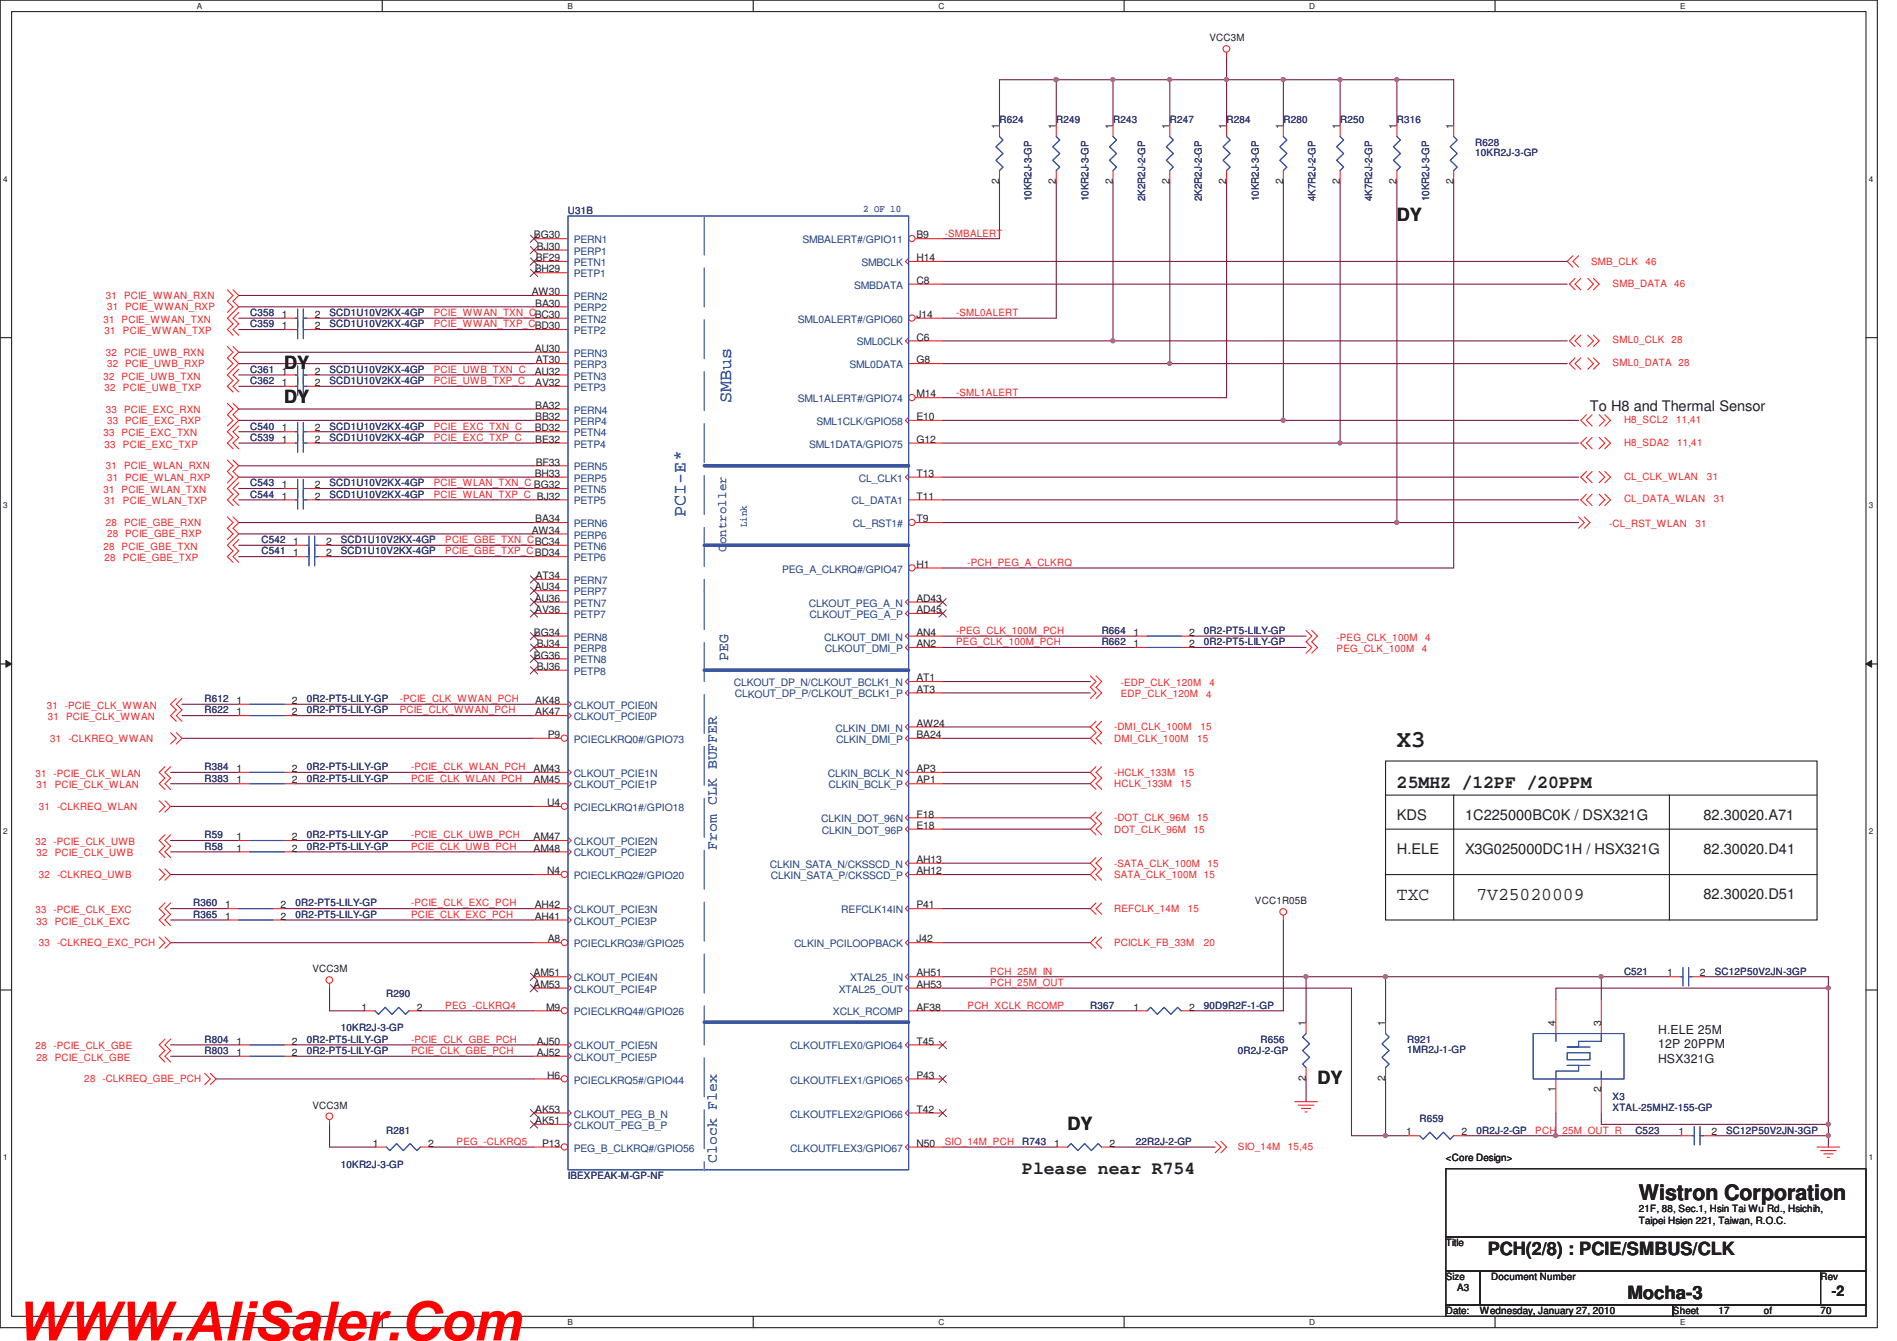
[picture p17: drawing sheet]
<svg xmlns="http://www.w3.org/2000/svg" width="297mm" height="210mm" viewBox="0 0 297 210" stroke-linecap="round" stroke-linejoin="round" font-family="sans-serif">
<defs><g id="words">
<text font-size="8.5" fill="#f00" x="2.5" y="209.9">WWW.AliSaler.Com</text>
<text font-size="3.7" fill="#231f20" x="218.7" y="117">X3</text>
<text font-size="3.3" fill="#231f20" x="256.6" y="187.9">Wistron Corporation</text>
<g font-size="2.8" fill="#231f20">
<text x="218.7" y="34.7">DY</text>
<text x="44.5" y="57.8">DY</text>
<text x="44.5" y="63.1">DY</text>
<text x="218.7" y="123.3">25MHZ /12PF /20PPM</text>
<text x="218.7" y="141">TXC</text>
<text x="231.2" y="141">7V25020009</text>
<text x="206.3" y="169.8">DY</text>
<text x="167.2" y="176.9">DY</text>
<text x="160.1" y="183.8">Please near R754</text>
<text x="233" y="196.5">PCH(2/8) : PCIE/SMBUS/CLK</text>
<text x="254.8" y="203.4">Mocha-3</text>
</g>
<g font-size="2.8" fill="#3a53a4">
<text x="114.5" y="63.2" transform="rotate(-90 114.5 63.2)">SMBus</text>
<text x="107.4" y="80.9" transform="rotate(-90 107.4 80.9)">PCI-E*</text>
</g>
<g font-size="2.3" fill="#231f20">
<text x="249" y="64.3">To H8 and Thermal Sensor</text>
<text x="218.7" y="128.4">KDS</text>
<text x="229.4" y="128.4">1C225000BC0K / DSX321G</text>
<text x="266.7" y="128.4">82.30020.A71</text>
<text x="218.7" y="133.7">H.ELE</text>
<text x="229.4" y="133.7">X3G025000DC1H / HSX321G</text>
<text x="266.7" y="133.7">82.30020.D41</text>
<text x="266.7" y="140.8">82.30020.D51</text>
<text x="286.8" y="202.9">-2</text>
</g>
<g font-size="2.3" fill="#3a53a4">
<text x="114" y="103.5" transform="rotate(-90 114 103.5)">PEG</text>
<text x="112.2" y="133.1" transform="rotate(-90 112.2 133.1)">From CLK BUFFER</text>
<text x="112.2" y="182.1" transform="rotate(-90 112.2 182.1)">Clock Flex</text>
</g>
<text font-size="1.9" fill="#3a53a4" x="113.7" y="86.4" transform="rotate(-90 113.7 86.4)">Controller</text>
<g font-size="1.9" fill="#231f20">
<text x="259.6" y="161.8">H.ELE 25M</text>
<text x="259.6" y="164.1">12P 20PPM</text>
<text x="259.6" y="166.4">HSX321G</text>
</g>
<g font-size="1.6" fill="#231f20">
<text x="189.4" y="6.5">VCC3M</text>
<text x="156.5" y="20.1" transform="rotate(-90 156.5 20.1)">1</text>
<text x="165.4" y="20.1" transform="rotate(-90 165.4 20.1)">1</text>
<text x="174.2" y="20.1" transform="rotate(-90 174.2 20.1)">1</text>
<text x="183.1" y="20.1" transform="rotate(-90 183.1 20.1)">1</text>
<text x="192" y="20.1" transform="rotate(-90 192 20.1)">1</text>
<text x="200.9" y="20.1" transform="rotate(-90 200.9 20.1)">1</text>
<text x="209.8" y="20.1" transform="rotate(-90 209.8 20.1)">1</text>
<text x="218.7" y="20.1" transform="rotate(-90 218.7 20.1)">1</text>
<text x="227.6" y="20.1" transform="rotate(-90 227.6 20.1)">1</text>
<text x="156.5" y="28.8" transform="rotate(-90 156.5 28.8)">2</text>
<text x="165.4" y="28.8" transform="rotate(-90 165.4 28.8)">2</text>
<text x="174.2" y="28.8" transform="rotate(-90 174.2 28.8)">2</text>
<text x="183.1" y="28.8" transform="rotate(-90 183.1 28.8)">2</text>
<text x="192" y="28.8" transform="rotate(-90 192 28.8)">2</text>
<text x="200.9" y="28.8" transform="rotate(-90 200.9 28.8)">2</text>
<text x="209.8" y="28.8" transform="rotate(-90 209.8 28.8)">2</text>
<text x="218.7" y="28.8" transform="rotate(-90 218.7 28.8)">2</text>
<text x="227.6" y="28.8" transform="rotate(-90 227.6 28.8)">2</text>
<text x="83.6" y="37.3">BG30</text>
<text x="83.9" y="40.9">BF29</text>
<text x="84.1" y="39.1">BJ30</text>
<text x="143.5" y="40.9">H14</text>
<text x="143.5" y="37.3">B9</text>
<text x="83.3" y="46.2">AW30</text>
<text x="83.7" y="42.7">BH29</text>
<text x="143.5" y="44.4">C8</text>
<text x="44.2" y="49.8">1</text>
<text x="44.2" y="51.6">1</text>
<text x="49.3" y="49.8">2</text>
<text x="49.3" y="51.6">2</text>
<text x="83.8" y="48">BA30</text>
<text x="143.5" y="53.3">C6</text>
<text x="143.5" y="49.8">J14</text>
<text x="44.2" y="58.7">1</text>
<text x="49.3" y="58.7">2</text>
<text x="83.7" y="55.1">AU30</text>
<text x="83.7" y="58.7">AU32</text>
<text x="83.9" y="56.9">AT30</text>
<text x="143.5" y="56.9">G8</text>
<text x="44.2" y="60.4">1</text>
<text x="49.3" y="60.4">2</text>
<text x="83.8" y="64">BA32</text>
<text x="83.8" y="65.8">BB32</text>
<text x="83.8" y="60.4">AV32</text>
<text x="143.5" y="65.8">E10</text>
<text x="143.5" y="62.2">M14</text>
<text x="44.2" y="67.6">1</text>
<text x="44.2" y="69.3">1</text>
<text x="49.3" y="67.6">2</text>
<text x="49.3" y="69.3">2</text>
<text x="83.7" y="67.6">BD32</text>
<text x="83.8" y="69.3">BE32</text>
<text x="143.5" y="69.3">G12</text>
<text x="44.2" y="76.5">1</text>
<text x="49.3" y="76.5">2</text>
<text x="83.7" y="74.7">BH33</text>
<text x="83.9" y="72.9">BF33</text>
<text x="143.5" y="74.7">T13</text>
<text x="44.2" y="78.2">1</text>
<text x="49.3" y="78.2">2</text>
<text x="83.3" y="83.6">AW34</text>
<text x="83.8" y="81.8">BA34</text>
<text x="143.5" y="78.2">T11</text>
<text x="143.5" y="81.8">T9</text>
<text x="45.9" y="87.1">1</text>
<text x="45.9" y="85.3">1</text>
<text x="51.1" y="87.1">2</text>
<text x="51.1" y="85.3">2</text>
<text x="143.5" y="88.9">H1</text>
<text x="83.7" y="92.5">AU34</text>
<text x="83.7" y="94.2">AU36</text>
<text x="83.9" y="90.7">AT34</text>
<text x="143.5" y="94.2">AD43</text>
<text x="83.6" y="99.6">BG34</text>
<text x="83.8" y="96">AV36</text>
<text x="84.1" y="101.3">BJ34</text>
<text x="143.5" y="99.6">AN4</text>
<text x="143.5" y="101.3">AN2</text>
<text x="143.5" y="96">AD45</text>
<text x="177.5" y="101.3">1</text>
<text x="177.5" y="99.6">1</text>
<text x="186.2" y="101.3">2</text>
<text x="186.2" y="99.6">2</text>
<text x="83.6" y="103.1">BG36</text>
<text x="84.1" y="104.9">BJ36</text>
<text x="143.5" y="106.7">AT1</text>
<text x="37" y="110.2">1</text>
<text x="37" y="112">1</text>
<text x="45.7" y="110.2">2</text>
<text x="45.7" y="112">2</text>
<text x="83.8" y="110.2">AK48</text>
<text x="83.8" y="112">AK47</text>
<text x="143.5" y="113.8">AW24</text>
<text x="143.5" y="108.5">AT3</text>
<text x="85.8" y="115.6">P9</text>
<text x="143.5" y="115.6">BA24</text>
<text x="37" y="122.7">1</text>
<text x="37" y="120.9">1</text>
<text x="45.7" y="122.7">2</text>
<text x="45.7" y="120.9">2</text>
<text x="83.6" y="120.9">AM43</text>
<text x="83.6" y="122.7">AM45</text>
<text x="143.5" y="120.9">AP3</text>
<text x="143.5" y="122.7">AP1</text>
<text x="37" y="131.6">1</text>
<text x="45.7" y="131.6">2</text>
<text x="83.6" y="131.6">AM47</text>
<text x="85.7" y="126.2">U4</text>
<text x="143.5" y="128">F18</text>
<text x="143.5" y="129.8">E18</text>
<text x="37" y="133.3">1</text>
<text x="45.7" y="133.3">2</text>
<text x="83.6" y="133.3">AM48</text>
<text x="85.7" y="136.9">N4</text>
<text x="143.5" y="135.1">AH13</text>
<text x="143.5" y="136.9">AH12</text>
<text x="35.3" y="142.2">1</text>
<text x="43.9" y="142.2">2</text>
<text x="83.7" y="142.2">AH42</text>
<text x="143.5" y="142.2">P41</text>
<text x="196.5" y="141.6">VCC1R05B</text>
<text x="35.3" y="144">1</text>
<text x="43.9" y="144">2</text>
<text x="83.7" y="144">AH41</text>
<text x="85.8" y="147.6">A8</text>
<text x="143.5" y="147.6">J42</text>
<text x="48.9" y="152.3">VCC3M</text>
<text x="83.6" y="152.9">AM51</text>
<text x="83.6" y="154.7">AM53</text>
<text x="143.5" y="154.7">AH53</text>
<text x="143.5" y="152.9">AH51</text>
<text x="261.1" y="152.9">1</text>
<text x="266.2" y="152.9">2</text>
<text x="56.6" y="158.2">1</text>
<text x="65.3" y="158.2">2</text>
<text x="85.5" y="158.2">M9</text>
<text x="143.5" y="158.2">AF38</text>
<text x="177.5" y="158.2">1</text>
<text x="186.2" y="158.2">2</text>
<text x="204.5" y="160.6" transform="rotate(-90 204.5 160.6)">1</text>
<text x="216.9" y="160.6" transform="rotate(-90 216.9 160.6)">1</text>
<text x="243.6" y="160.6" transform="rotate(-90 243.6 160.6)">4</text>
<text x="250.7" y="160.6" transform="rotate(-90 250.7 160.6)">3</text>
<text x="37" y="165.4">1</text>
<text x="37" y="163.6">1</text>
<text x="45.7" y="165.4">2</text>
<text x="45.7" y="163.6">2</text>
<text x="84.1" y="163.6">AJ50</text>
<text x="84.1" y="165.4">AJ52</text>
<text x="143.5" y="163.6">T45</text>
<text x="48.9" y="173.6">VCC3M</text>
<text x="85.7" y="168.9">H6</text>
<text x="143.5" y="168.9">P43</text>
<text x="204.5" y="169.3" transform="rotate(-90 204.5 169.3)">2</text>
<text x="216.9" y="169.3" transform="rotate(-90 216.9 169.3)">2</text>
<text x="243.6" y="171.1" transform="rotate(-90 243.6 171.1)">1</text>
<text x="250.7" y="171.1" transform="rotate(-90 250.7 171.1)">2</text>
<text x="58.4" y="179.6">1</text>
<text x="67.1" y="179.6">2</text>
<text x="83.8" y="176">AK51</text>
<text x="83.8" y="174.2">AK53</text>
<text x="84.9" y="179.6">P13</text>
<text x="143.5" y="174.2">T42</text>
<text x="143.5" y="179.6">N50</text>
<text x="165.1" y="179.6">1</text>
<text x="173.7" y="179.6">2</text>
<text x="220.2" y="177.8">1</text>
<text x="228.9" y="177.8">2</text>
<text x="262.8" y="177.8">1</text>
<text x="268" y="177.8">2</text>
<text x="226.4" y="181.8">&lt;Core Design&gt;</text>
<text x="256.6" y="189.8">21F, 88, Sec.1, Hsin Tai Wu Rd., Hsichih,</text>
<text x="256.6" y="191.6">Taipei Hsien 221, Taiwan, R.O.C.</text>
<text x="226.4" y="195.1">Title</text>
<text x="226.4" y="200.4">Size</text>
<text x="228.2" y="202.2">A3</text>
<text x="233.5" y="200.4">Document Number</text>
<text x="285.1" y="200.4">Rev</text>
<text x="226.4" y="205.8">Date:</text>
<text x="231.7" y="205.8">Wednesday, January 27, 2010</text>
<text x="262" y="205.8">Sheet</text>
<text x="269.1" y="205.8">17</text>
<text x="276.2" y="205.8">of</text>
<text x="285.1" y="205.8">70</text>
</g>
<g font-size="1.6" fill="#2d2d72">
<text x="156.5" y="19.3">R624</text>
<text x="165.4" y="19.3">R249</text>
<text x="174.3" y="19.3">R243</text>
<text x="183.2" y="19.3">R247</text>
<text x="192.1" y="19.3">R284</text>
<text x="201" y="19.3">R280</text>
<text x="209.8" y="19.3">R250</text>
<text x="218.7" y="19.3">R316</text>
<text x="231" y="22.8">R628</text>
<text x="231" y="24.4">10KR2J-3-GP</text>
<text x="88.9" y="33.5">U31B</text>
<text x="161.5" y="31.5" transform="rotate(-90 161.5 31.5)">10KR2J-3-GP</text>
<text x="170.4" y="31.5" transform="rotate(-90 170.4 31.5)">10KR2J-3-GP</text>
<text x="179.3" y="31.5" transform="rotate(-90 179.3 31.5)">2K2R2J-2-GP</text>
<text x="188.2" y="31.5" transform="rotate(-90 188.2 31.5)">2K2R2J-2-GP</text>
<text x="197.1" y="31.5" transform="rotate(-90 197.1 31.5)">10KR2J-3-GP</text>
<text x="206" y="31.5" transform="rotate(-90 206 31.5)">4K7R2J-2-GP</text>
<text x="214.9" y="31.5" transform="rotate(-90 214.9 31.5)">4K7R2J-2-GP</text>
<text x="223.8" y="31.5" transform="rotate(-90 223.8 31.5)">10KR2J-3-GP</text>
<text x="39.2" y="49.5">C358</text>
<text x="39.2" y="51.3">C359</text>
<text x="51.6" y="49.5">SCD1U10V2KX-4GP</text>
<text x="51.6" y="51.3">SCD1U10V2KX-4GP</text>
<text x="39.2" y="58.4">C361</text>
<text x="51.6" y="58.4">SCD1U10V2KX-4GP</text>
<text x="39.2" y="60.2">C362</text>
<text x="51.6" y="60.2">SCD1U10V2KX-4GP</text>
<text x="39.2" y="67.3">C540</text>
<text x="39.2" y="69">C539</text>
<text x="51.6" y="67.3">SCD1U10V2KX-4GP</text>
<text x="51.6" y="69">SCD1U10V2KX-4GP</text>
<text x="39.2" y="76.2">C543</text>
<text x="39.2" y="77.9">C544</text>
<text x="51.6" y="76.2">SCD1U10V2KX-4GP</text>
<text x="51.6" y="77.9">SCD1U10V2KX-4GP</text>
<text x="40.9" y="86.8">C541</text>
<text x="40.9" y="85">C542</text>
<text x="53.4" y="86.8">SCD1U10V2KX-4GP</text>
<text x="53.4" y="85">SCD1U10V2KX-4GP</text>
<text x="172.5" y="101">R662</text>
<text x="172.5" y="99.3">R664</text>
<text x="188.5" y="101">0R2-PT5-LILY-GP</text>
<text x="188.5" y="99.3">0R2-PT5-LILY-GP</text>
<text x="32" y="109.9">R612</text>
<text x="32" y="111.7">R622</text>
<text x="48" y="109.9">0R2-PT5-LILY-GP</text>
<text x="48" y="111.7">0R2-PT5-LILY-GP</text>
<text x="32" y="122.4">R383</text>
<text x="32" y="120.6">R384</text>
<text x="48" y="122.4">0R2-PT5-LILY-GP</text>
<text x="48" y="120.6">0R2-PT5-LILY-GP</text>
<text x="32" y="131.3">R59</text>
<text x="48" y="131.3">0R2-PT5-LILY-GP</text>
<text x="32" y="133.1">R58</text>
<text x="48" y="133.1">0R2-PT5-LILY-GP</text>
<text x="30.3" y="143.7">R365</text>
<text x="30.3" y="141.9">R360</text>
<text x="46.3" y="143.7">0R2-PT5-LILY-GP</text>
<text x="46.3" y="141.9">0R2-PT5-LILY-GP</text>
<text x="254.3" y="152.6">C521</text>
<text x="268.5" y="152.6">SC12P50V2JN-3GP</text>
<text x="53.4" y="161.5">10KR2J-3-GP</text>
<text x="60.5" y="156.2">R290</text>
<text x="170.7" y="157.9">R367</text>
<text x="188.5" y="157.9">90D9R2F-1-GP</text>
<text x="32" y="165.1">R803</text>
<text x="32" y="163.3">R804</text>
<text x="48" y="165.1">0R2-PT5-LILY-GP</text>
<text x="48" y="163.3">0R2-PT5-LILY-GP</text>
<text x="193.8" y="165.1">0R2J-2-GP</text>
<text x="197.4" y="163.3">R656</text>
<text x="220.3" y="163.3">R921</text>
<text x="220.3" y="164.9">1MR2J-1-GP</text>
<text x="252.5" y="172.2">X3</text>
<text x="252.5" y="173.9">XTAL-25MHZ-155-GP</text>
<text x="60.5" y="177.5">R281</text>
<text x="160.1" y="179.3">R743</text>
<text x="177.8" y="179.3">22R2J-2-GP</text>
<text x="222.3" y="175.7">R659</text>
<text x="231.2" y="177.5">0R2J-2-GP</text>
<text x="256.1" y="177.5">C523</text>
<text x="270.3" y="177.5">SC12P50V2JN-3GP</text>
<text x="53.4" y="182.8">10KR2J-3-GP</text>
<text x="88.9" y="184.6">IBEXPEAK-M-GP-NF</text>
</g>
<g font-size="1.6" fill="#3a53a4">
<text x="135.2" y="33.3">2 OF 10</text>
<text x="117" y="82.5" transform="rotate(-90 117 82.5)">Link</text>
</g>
<g font-size="1.6" fill="#1d437e">
<text x="89.8" y="38.1">PERN1</text>
<text x="89.8" y="39.9">PERP1</text>
<text x="89.8" y="41.7">PETN1</text>
<text x="125.6" y="38.1">SMBALERT#/GPIO11</text>
<text x="134.9" y="41.7">SMBCLK</text>
<text x="89.8" y="47">PERN2</text>
<text x="89.8" y="43.4">PETP1</text>
<text x="133.7" y="45.2">SMBDATA</text>
<text x="89.8" y="48.8">PERP2</text>
<text x="89.8" y="50.5">PETN2</text>
<text x="89.8" y="52.3">PETP2</text>
<text x="124.9" y="50.5">SML0ALERT#/GPIO60</text>
<text x="89.8" y="55.9">PERN3</text>
<text x="89.8" y="57.7">PERP3</text>
<text x="89.8" y="59.4">PETN3</text>
<text x="133" y="57.7">SML0DATA</text>
<text x="134.2" y="54.1">SML0CLK</text>
<text x="89.8" y="64.8">PERN4</text>
<text x="89.8" y="61.2">PETP3</text>
<text x="124.9" y="63">SML1ALERT#/GPIO74</text>
<text x="89.8" y="66.5">PERP4</text>
<text x="89.8" y="68.3">PETN4</text>
<text x="89.8" y="70.1">PETP4</text>
<text x="126.7" y="70.1">SML1DATA/GPIO75</text>
<text x="127.8" y="66.5">SML1CLK/GPIO58</text>
<text x="89.8" y="73.7">PERN5</text>
<text x="89.8" y="75.4">PERP5</text>
<text x="89.8" y="77.2">PETN5</text>
<text x="134.5" y="75.4">CL_CLK1</text>
<text x="89.8" y="82.5">PERN6</text>
<text x="89.8" y="79">PETP5</text>
<text x="133.3" y="79">CL_DATA1</text>
<text x="133.5" y="82.5">CL_RST1#</text>
<text x="89.8" y="84.3">PERP6</text>
<text x="89.8" y="86.1">PETN6</text>
<text x="89.8" y="87.9">PETP6</text>
<text x="122.5" y="89.7">PEG_A_CLKRQ#/GPIO47</text>
<text x="89.8" y="91.4">PERN7</text>
<text x="89.8" y="93.2">PERP7</text>
<text x="89.8" y="95">PETN7</text>
<text x="126.7" y="95">CLKOUT_PEG_A_N</text>
<text x="89.8" y="100.3">PERN8</text>
<text x="89.8" y="96.8">PETP7</text>
<text x="126.7" y="96.8">CLKOUT_PEG_A_P</text>
<text x="129.1" y="100.3">CLKOUT_DMI_N</text>
<text x="89.8" y="102.1">PERP8</text>
<text x="89.8" y="103.9">PETN8</text>
<text x="89.8" y="105.7">PETP8</text>
<text x="114.9" y="107.4">CLKOUT_DP_N/CLKOUT_BCLK1_N</text>
<text x="129.2" y="102.1">CLKOUT_DMI_P</text>
<text x="89.8" y="111">CLKOUT_PCIE0N</text>
<text x="89.8" y="112.8">CLKOUT_PCIE0P</text>
<text x="115.1" y="109.2">CLKOUT_DP_P/CLKOUT_BCLK1_P</text>
<text x="89.8" y="116.3">PCIECLKRQ0#/GPIO73</text>
<text x="130.8" y="114.6">CLKIN_DMI_N</text>
<text x="130.9" y="116.3">CLKIN_DMI_P</text>
<text x="89.8" y="121.7">CLKOUT_PCIE1N</text>
<text x="89.8" y="123.4">CLKOUT_PCIE1P</text>
<text x="129.6" y="121.7">CLKIN_BCLK_N</text>
<text x="129.7" y="123.4">CLKIN_BCLK_P</text>
<text x="89.8" y="127">PCIECLKRQ1#/GPIO18</text>
<text x="128.6" y="128.8">CLKIN_DOT_96N</text>
<text x="128.7" y="130.6">CLKIN_DOT_96P</text>
<text x="89.8" y="132.3">CLKOUT_PCIE2N</text>
<text x="89.8" y="134.1">CLKOUT_PCIE2P</text>
<text x="89.8" y="137.7">PCIECLKRQ2#/GPIO20</text>
<text x="120.5" y="135.9">CLKIN_SATA_N/CKSSCD_N</text>
<text x="120.7" y="137.7">CLKIN_SATA_P/CKSSCD_P</text>
<text x="89.8" y="143">CLKOUT_PCIE3N</text>
<text x="131.7" y="143">REFCLK14IN</text>
<text x="89.8" y="144.8">CLKOUT_PCIE3P</text>
<text x="89.8" y="148.3">PCIECLKRQ3#/GPIO25</text>
<text x="124.3" y="148.3">CLKIN_PCILOOPBACK</text>
<text x="89.8" y="153.7">CLKOUT_PCIE4N</text>
<text x="89.8" y="155.4">CLKOUT_PCIE4P</text>
<text x="131.4" y="155.4">XTAL25_OUT</text>
<text x="133.1" y="153.7">XTAL25_IN</text>
<text x="89.8" y="159">PCIECLKRQ4#/GPIO26</text>
<text x="130.4" y="159">XCLK_RCOMP</text>
<text x="89.8" y="164.3">CLKOUT_PCIE5N</text>
<text x="89.8" y="166.1">CLKOUT_PCIE5P</text>
<text x="123.7" y="164.3">CLKOUTFLEX0/GPIO64</text>
<text x="89.8" y="169.7">PCIECLKRQ5#/GPIO44</text>
<text x="123.7" y="169.7">CLKOUTFLEX1/GPIO65</text>
<text x="89.8" y="176.8">CLKOUT_PEG_B_P</text>
<text x="89.8" y="175">CLKOUT_PEG_B_N</text>
<text x="123.7" y="175">CLKOUTFLEX2/GPIO66</text>
<text x="89.8" y="180.3">PEG_B_CLKRQ#/GPIO56</text>
<text x="123.7" y="180.3">CLKOUTFLEX3/GPIO67</text>
</g>
<g font-size="1.6" fill="#ec2426">
<text x="148" y="37">-SMBALERT</text>
<text x="249.1" y="41.5">SMB_CLK</text>
<text x="257.7" y="41.5">46</text>
<text x="16.6" y="46.8">31 PCIE_WWAN_RXN</text>
<text x="252.5" y="44.9">SMB_DATA 46</text>
<text x="16.2" y="50.5">31 PCIE_WWAN_TXN</text>
<text x="16.4" y="52.3">31</text>
<text x="16.8" y="48.6">31 PCIE_WWAN_RXP</text>
<text x="19.3" y="52.3">PCIE_WWAN_TXP</text>
<text x="67.9" y="49.5">PCIE_WWAN_TXN_CBC30</text>
<text x="67.9" y="51.3">PCIE_WWAN_TXP_CBD30</text>
<text x="149.7" y="49.5">-SML0ALERT</text>
<text x="252.5" y="53.8">SML0_CLK</text>
<text x="261.7" y="53.8">28</text>
<text x="16.2" y="59.4">32 PCIE_UWB_TXN</text>
<text x="16.6" y="55.7">32 PCIE_UWB_RXN</text>
<text x="16.8" y="57.5">32 PCIE_UWB_RXP</text>
<text x="67.9" y="58.4">PCIE_UWB_TXN_C</text>
<text x="252.5" y="57.3">SML0_DATA 28</text>
<text x="16.4" y="61.2">32</text>
<text x="16.6" y="64.6">33 PCIE_EXC_RXN</text>
<text x="19.3" y="61.2">PCIE_UWB_TXP</text>
<text x="67.9" y="60.2">PCIE_UWB_TXP_C</text>
<text x="149.7" y="61.9">-SML1ALERT</text>
<text x="16.2" y="68.3">33 PCIE_EXC_TXN</text>
<text x="16.4" y="70.1">33</text>
<text x="16.8" y="66.4">33 PCIE_EXC_RXP</text>
<text x="19.3" y="70.1">PCIE_EXC_TXP</text>
<text x="67.9" y="67.3">PCIE_EXC_TXN_C</text>
<text x="67.9" y="69">PCIE_EXC_TXP_C</text>
<text x="254.3" y="69.8">H8_SDA2</text>
<text x="254.3" y="66.2">H8_SCL2</text>
<text x="262.5" y="66.2">11,41</text>
<text x="262.6" y="69.8">11,41</text>
<text x="16.2" y="77.2">31 PCIE_WLAN_TXN</text>
<text x="16.6" y="73.5">31 PCIE_WLAN_RXN</text>
<text x="16.8" y="75.3">31 PCIE_WLAN_RXP</text>
<text x="67.9" y="76.2">PCIE_WLAN_TXN_C BG32</text>
<text x="67.9" y="77.9">PCIE_WLAN_TXP_C BJ32</text>
<text x="254.3" y="75.1">CL_CLK_WLAN</text>
<text x="267.3" y="75.1">31</text>
<text x="16.4" y="79">31</text>
<text x="16.6" y="82.4">28 PCIE_GBE_RXN</text>
<text x="19.3" y="79">PCIE_WLAN_TXP</text>
<text x="252" y="82.5">-CL_RST_WLAN</text>
<text x="254.3" y="78.7">CL_DATA_WLAN</text>
<text x="265.5" y="82.5">31</text>
<text x="268.3" y="78.7">31</text>
<text x="16.2" y="86.1">28 PCIE_GBE_TXN</text>
<text x="16.4" y="87.9">28</text>
<text x="16.8" y="84.2">28 PCIE_GBE_RXP</text>
<text x="19.3" y="87.9">PCIE_GBE_TXP</text>
<text x="69.7" y="85">PCIE_GBE_TXN_CBC34</text>
<text x="69.7" y="86.8">PCIE_GBE_TXP_CBD34</text>
<text x="151.5" y="88.6">-PCH_PEG_A_CLKRQ</text>
<text x="149.7" y="99.3">-PEG_CLK_100M_PCH</text>
<text x="149.7" y="101">PEG_CLK_100M_PCH</text>
<text x="209.3" y="100.3">-PEG_CLK_100M</text>
<text x="223.2" y="100.3">4</text>
<text x="175.5" y="107.4">-EDP_CLK_120M</text>
<text x="189.4" y="107.4">4</text>
<text x="209.3" y="102.1">PEG_CLK_100M</text>
<text x="222.6" y="102.1">4</text>
<text x="7.3" y="111">31 -PCIE_CLK_WWAN</text>
<text x="7.5" y="112.8">31</text>
<text x="10.4" y="112.8">PCIE_CLK_WWAN</text>
<text x="62.6" y="109.9">-PCIE_CLK_WWAN_PCH</text>
<text x="62.6" y="111.7">PCIE_CLK_WWAN_PCH</text>
<text x="175.5" y="109.2">EDP_CLK_120M</text>
<text x="188.8" y="109.2">4</text>
<text x="7.9" y="116.2">31 -CLKREQ_WWAN</text>
<text x="174.5" y="114.4">-DMI_CLK_100M</text>
<text x="174.5" y="116.2">DMI_CLK_100M</text>
<text x="187.4" y="116.2">15</text>
<text x="188" y="114.4">15</text>
<text x="5.5" y="121.7">31 -PCIE_CLK_WLAN</text>
<text x="5.7" y="123.4">31</text>
<text x="8.6" y="123.4">PCIE_CLK_WLAN</text>
<text x="64.4" y="120.6">-PCIE_CLK_WLAN_PCH</text>
<text x="64.4" y="122.4">PCIE_CLK_WLAN_PCH</text>
<text x="174.5" y="121.5">-HCLK_133M</text>
<text x="174.5" y="123.3">HCLK_133M</text>
<text x="184.8" y="123.3">15</text>
<text x="185.3" y="121.5">15</text>
<text x="6.1" y="126.8">31 -CLKREQ_WLAN</text>
<text x="64.4" y="131.3">-PCIE_CLK_UWB_PCH</text>
<text x="174.5" y="128.6">-DOT_CLK_96M</text>
<text x="174.5" y="130.4">DOT_CLK_96M</text>
<text x="186.9" y="130.4">15</text>
<text x="187.4" y="128.6">15</text>
<text x="5.5" y="132.3">32 -PCIE_CLK_UWB</text>
<text x="5.7" y="134.1">32</text>
<text x="6.1" y="137.5">32 -CLKREQ_UWB</text>
<text x="8.6" y="134.1">PCIE_CLK_UWB</text>
<text x="64.4" y="133.1">PCIE_CLK_UWB_PCH</text>
<text x="174.5" y="135.7">-SATA_CLK_100M</text>
<text x="174.5" y="137.5">SATA_CLK_100M 15</text>
<text x="189.1" y="135.7">15</text>
<text x="5.5" y="143">33 -PCIE_CLK_EXC</text>
<text x="64.4" y="141.9">-PCIE_CLK_EXC_PCH</text>
<text x="64.4" y="143.7">PCIE_CLK_EXC_PCH</text>
<text x="174.5" y="142.8">REFCLK_14M</text>
<text x="186" y="142.8">15</text>
<text x="5.7" y="144.8">33</text>
<text x="6.1" y="148.2">33 -CLKREQ_EXC_PCH</text>
<text x="8.6" y="144.8">PCIE_CLK_EXC</text>
<text x="174.5" y="148.2">PCICLK_FB_33M</text>
<text x="188.5" y="148.2">20</text>
<text x="155.1" y="152.6">PCH_25M_IN</text>
<text x="155.1" y="154.4">PCH_25M_OUT</text>
<text x="69.7" y="157.9">PEG_-CLKRQ4</text>
<text x="151.5" y="157.9">PCH_XCLK_RCOMP</text>
<text x="5.5" y="164.3">28 -PCIE_CLK_GBE</text>
<text x="5.7" y="166.1">28</text>
<text x="8.6" y="166.1">PCIE_CLK_GBE</text>
<text x="64.4" y="163.3">-PCIE_CLK_GBE_PCH</text>
<text x="64.4" y="165.1">PCIE_CLK_GBE_PCH</text>
<text x="13.2" y="169.5">28 -CLKREQ_GBE_PCH</text>
<text x="71.5" y="179.3">PEG_-CLKRQ5</text>
<text x="148" y="179.3">SIO_14M_PCH</text>
<text x="193.8" y="180">SIO_14M</text>
<text x="201.7" y="180">15,45</text>
<text x="240.4" y="177.5">PCH_25M_OUT_R</text>
</g>
<g font-size="1.3" fill="#231f20">
<text x="30.8" y="1.4">A</text>
<text x="88.9" y="1.4">B</text>
<text x="146.9" y="1.4">C</text>
<text x="205" y="1.4">D</text>
<text x="263.1" y="1.4">E</text>
<text x=".5" y="28.5">4</text>
<text x="292.6" y="28.5">4</text>
<text x=".5" y="79.5">3</text>
<text x="292.6" y="79.5">3</text>
<text x=".5" y="130.6">2</text>
<text x="292.6" y="130.6">2</text>
<text x=".5" y="181.7">1</text>
<text x="292.6" y="181.7">1</text>
<text x="30.8" y="207.4">A</text>
<text x="88.9" y="207.4">B</text>
<text x="146.9" y="207.4">C</text>
<text x="205" y="207.4">D</text>
<text x="263.1" y="207.4">E</text>
</g>
</g></defs>
<path d="M0 0h294v207.9h-294zM1.8 1.8h290.4v204.3h-290.4z" fill="none" stroke="#231f20" stroke-width=".17"/>
<g fill="#fff">
<path d="M30.8 .2h.8v1.4h-.8z"/>
<path d="M30.8 206.3h.8v1.4h-.8z"/>
</g>
<path d="M59.9 0v1.8M59.9 206.1v1.8" fill="none" stroke="#231f20" stroke-width=".17"/>
<g fill="#fff">
<path d="M88.9 .2h.8v1.4h-.8z"/>
<path d="M88.9 206.3h.8v1.4h-.8z"/>
</g>
<path d="M117.9 0v1.8M117.9 206.1v1.8" fill="none" stroke="#231f20" stroke-width=".17"/>
<g fill="#fff">
<path d="M146.9 .2h.9v1.4h-.9z"/>
<path d="M146.9 206.3h.9v1.4h-.9z"/>
</g>
<path d="M176 0v1.8M176 206.1v1.8" fill="none" stroke="#231f20" stroke-width=".17"/>
<g fill="#fff">
<path d="M205 .2h.9v1.4h-.9z"/>
<path d="M205 206.3h.9v1.4h-.9z"/>
</g>
<path d="M234.1 0v1.8M234.1 206.1v1.8" fill="none" stroke="#231f20" stroke-width=".17"/>
<g fill="#fff">
<path d="M263.1 .2h.8v1.4h-.8z"/>
<path d="M263.1 206.3h.8v1.4h-.8z"/>
<path d="M.5 27.3h.7v1.4h-.7z"/>
<path d="M292.6 27.3h.7v1.4h-.7z"/>
<path d="M.5 78.4h.7v1.4h-.7z"/>
<path d="M292.6 78.4h.7v1.4h-.7z"/>
</g>
<path d="M0 52.9h1.8M292.2 52.9h1.8" fill="none" stroke="#231f20" stroke-width=".17"/>
<g fill="#fff">
<path d="M.5 129.5h.7v1.4h-.7z"/>
<path d="M292.6 129.5h.7v1.4h-.7z"/>
</g>
<path d="M0 104h1.8M292.2 104h1.8" fill="none" stroke="#231f20" stroke-width=".17"/>
<path d="M.9 103.4l.9 .6-.9 .5z" fill="#231f20"/>
<path d="M.9 103.4l.9 .6-.9 .5z" fill="none" stroke="#231f20" stroke-width=".16"/>
<path d="M292.2 104l.9-.6v1.1z" fill="#231f20"/>
<path d="M292.2 104l.9-.6v1.1z" fill="none" stroke="#231f20" stroke-width=".16"/>
<g fill="#fff">
<path d="M.5 180.5h.7v1.4h-.7z"/>
<path d="M292.6 180.5h.7v1.4h-.7z"/>
</g>
<path d="M0 155h1.8M292.2 155h1.8" fill="none" stroke="#231f20" stroke-width=".17"/>
<path d="M209.8 12.5h8.9v7.1" fill="none" stroke="#7f1542" stroke-width=".17"/>
<circle cx="218.7" cy="12.5" r=".32" fill="#b8529f"/>
<circle cx="218.7" cy="12.5" r=".32" fill="none" stroke="#b8529f" stroke-width=".17"/>
<circle cx="209.8" cy="12.5" r=".32" fill="#b8529f"/>
<circle cx="209.8" cy="12.5" r=".32" fill="none" stroke="#b8529f" stroke-width=".17"/>
<path d="M218.7 28.5v53.3h28.5" fill="none" stroke="#7f1542" stroke-width=".17"/>
<circle cx="218.7" cy="81.8" r=".32" fill="#b8529f"/>
<circle cx="218.7" cy="81.8" r=".32" fill="none" stroke="#b8529f" stroke-width=".17"/>
<path d="M209.8 28.5v40.9h37.4" fill="none" stroke="#7f1542" stroke-width=".17"/>
<circle cx="209.8" cy="69.4" r=".32" fill="#b8529f"/>
<circle cx="209.8" cy="69.4" r=".32" fill="none" stroke="#b8529f" stroke-width=".17"/>
<path d="M201 28.5v37.3h46.2" fill="none" stroke="#7f1542" stroke-width=".17"/>
<circle cx="200.9" cy="65.8" r=".32" fill="#b8529f"/>
<circle cx="200.9" cy="65.8" r=".32" fill="none" stroke="#b8529f" stroke-width=".17"/>
<path d="M183.2 28.5v28.4M192.1 28.5v33.8h-44.5" fill="none" stroke="#7f1542" stroke-width=".17"/>
<circle cx="183.1" cy="56.9" r=".32" fill="#b8529f"/>
<circle cx="183.1" cy="56.9" r=".32" fill="none" stroke="#b8529f" stroke-width=".17"/>
<path d="M174.3 28.5v24.9h71.1M183.2 56.9h62.2" fill="none" stroke="#7f1542" stroke-width=".17"/>
<circle cx="174.3" cy="53.4" r=".32" fill="#b8529f"/>
<circle cx="174.3" cy="53.4" r=".32" fill="none" stroke="#b8529f" stroke-width=".17"/>
<g fill="none" stroke="#7f1542" stroke-width=".17">
<path d="M165.4 12.5h-8.9v7.1M156.5 28.5v8.9h-8.9M165.4 28.5v21.3h-17.8M37.4 49.8h7.1M37.4 51.6h7.1M37.4 58.7h7.1M37.4 46.3h46.2M37.4 48h46.2M37.4 55.2h46.2M37.4 56.9h46.2M49.8 49.8h33.8M49.8 51.6h33.8"/>
<path d="M49.8 58.7h33.8M147.6 40.9h97.8M147.6 44.5h97.8M37.4 60.5h7.1M37.4 67.6h7.1M37.4 69.4h7.1M37.4 64h46.2M37.4 65.8h46.2M49.8 60.5h33.8M49.8 67.6h33.8M49.8 69.4h33.8M28.5 110.3h8.9"/>
<path d="M28.5 112.1h8.9M28.5 115.6h55.1M46.3 110.3h37.3M46.3 112.1h37.3M26.7 120.9h10.7M26.7 122.7h10.7M26.7 131.6h10.7M26.7 133.4h10.7M26.7 136.9h56.9M26.7 126.3h56.9M46.3 120.9h37.3M46.3 122.7h37.3"/>
<path d="M46.3 131.6h37.3M46.3 133.4h37.3M26.7 147.6h56.9M26.7 142.3h8.9M44.5 142.3h39.1M44.5 144.1h39.1M51.6 154.7v3.6h5.3M65.8 158.3h17.8M33.8 168.9h49.8M46.3 163.6h37.3M46.3 165.4h37.3M51.6 176.1v3.5h7.1"/>
<path d="M67.6 179.6h16"/>
</g>
<circle cx="165.4" cy="12.5" r=".32" fill="#b8529f"/>
<circle cx="165.4" cy="12.5" r=".32" fill="none" stroke="#b8529f" stroke-width=".17"/>
<path d="M165.4 12.5v7.1M174.3 12.5v7.1M183.2 12.5v7.1M192.1 8.9v10.7M192.1 12.5h8.9" fill="none" stroke="#7f1542" stroke-width=".17"/>
<circle cx="200.9" cy="12.5" r=".32" fill="#b8529f"/>
<circle cx="200.9" cy="12.5" r=".32" fill="none" stroke="#b8529f" stroke-width=".17"/>
<circle cx="192" cy="12.5" r=".32" fill="#b8529f"/>
<circle cx="192" cy="12.5" r=".32" fill="none" stroke="#b8529f" stroke-width=".17"/>
<path d="M174.3 12.5h17.8M201 19.6v-7.1h8.8v7.1M147.6 56.9h35.6M147.6 53.4h26.7M147.6 74.7h99.6M147.6 78.3h99.6" fill="none" stroke="#7f1542" stroke-width=".17"/>
<circle cx="183.1" cy="12.5" r=".32" fill="#b8529f"/>
<circle cx="183.1" cy="12.5" r=".32" fill="none" stroke="#b8529f" stroke-width=".17"/>
<path d="M165.4 12.5h8.9M147.6 69.4h62.2M147.6 81.8h71.1" fill="none" stroke="#7f1542" stroke-width=".17"/>
<circle cx="174.3" cy="12.5" r=".32" fill="#b8529f"/>
<circle cx="174.3" cy="12.5" r=".32" fill="none" stroke="#b8529f" stroke-width=".17"/>
<circle cx="165.4" cy="12.5" r=".32" fill="#b8529f"/>
<circle cx="165.4" cy="12.5" r=".32" fill="none" stroke="#b8529f" stroke-width=".17"/>
<g fill="none" stroke="#7f1542" stroke-width=".17">
<path d="M218.7 12.5h8.9v7.1M227.6 28.5v60.4h-80M147.6 65.8h53.4M147.6 99.6h30.2M186.7 99.6h17.8M147.6 101.4h30.2M147.6 106.7h23.1M147.6 108.5h23.1M147.6 113.8h23.1M147.6 115.6h23.1M186.7 101.4h17.8M147.6 120.9h23.1"/>
<path d="M147.6 122.7h23.1M147.6 128.1h23.1M147.6 129.8h23.1M147.6 135.2h23.1M147.6 136.9h23.1M147.6 158.3h30.2M147.6 142.3h23.1M147.6 147.6h23.1M201 144.1v14.2h-14.3M250.7 152.9v3.6M243.6 177.8h19.6"/>
</g>
<circle cx="243.6" cy="177.8" r=".32" fill="#b8529f"/>
<circle cx="243.6" cy="177.8" r=".32" fill="none" stroke="#b8529f" stroke-width=".17"/>
<path d="M250.7 152.9h10.7M243.6 174.3v3.5" fill="none" stroke="#7f1542" stroke-width=".17"/>
<circle cx="250.7" cy="152.9" r=".32" fill="#b8529f"/>
<circle cx="250.7" cy="152.9" r=".32" fill="none" stroke="#b8529f" stroke-width=".17"/>
<path d="M266.7 152.9h19.6M286.3 176.1v1.7" fill="none" stroke="#7f1542" stroke-width=".17"/>
<circle cx="286.3" cy="176" r=".32" fill="#b8529f"/>
<circle cx="286.3" cy="176" r=".32" fill="none" stroke="#b8529f" stroke-width=".17"/>
<path d="M268.5 177.8h17.8v1.8" fill="none" stroke="#7f1542" stroke-width=".17"/>
<circle cx="286.3" cy="177.8" r=".32" fill="#b8529f"/>
<circle cx="286.3" cy="177.8" r=".32" fill="none" stroke="#b8529f" stroke-width=".17"/>
<g fill="none" stroke="#7f1542" stroke-width=".17">
<path d="M37.4 76.5h7.1M37.4 78.3h7.1M37.4 72.9h46.2M37.4 74.7h46.2M49.8 76.5h33.8M49.8 78.3h33.8M37.4 85.4h8.9M37.4 87.2h8.9M37.4 81.8h46.2M37.4 83.6h46.2M51.6 85.4h32M51.6 87.2h32"/>
<path d="M147.6 152.9h56.9v7.2M147.6 179.6h17.8M174.3 179.6h16M204.5 168.9v3.6M217 168.9v8.9h3.5M229.4 177.8h14.2"/>
</g>
<circle cx="216.9" cy="177.8" r=".32" fill="#b8529f"/>
<circle cx="216.9" cy="177.8" r=".32" fill="none" stroke="#b8529f" stroke-width=".17"/>
<path d="M147.6 154.7h64v23.1h5.4M250.7 152.9h-33.7v7.2" fill="none" stroke="#7f1542" stroke-width=".17"/>
<circle cx="216.9" cy="152.9" r=".32" fill="#b8529f"/>
<circle cx="216.9" cy="152.9" r=".32" fill="none" stroke="#b8529f" stroke-width=".17"/>
<path d="M204.5 152.9h12.5" fill="none" stroke="#7f1542" stroke-width=".17"/>
<circle cx="204.5" cy="152.9" r=".32" fill="#b8529f"/>
<circle cx="204.5" cy="152.9" r=".32" fill="none" stroke="#b8529f" stroke-width=".17"/>
<path d="M286.3 154.7v21.4h-35.6" fill="none" stroke="#7f1542" stroke-width=".17"/>
<circle cx="286.3" cy="154.7" r=".32" fill="#b8529f"/>
<circle cx="286.3" cy="154.7" r=".32" fill="none" stroke="#b8529f" stroke-width=".17"/>
<path d="M26.7 144.1h8.9M286.3 152.9v1.8h-42.7v1.8M26.7 165.4h10.7M26.7 163.6h10.7M250.7 174.3v1.8" fill="none" stroke="#7f1542" stroke-width=".17"/>
<g fill="none" stroke="#ec2426" stroke-width=".17">
<path d="M156.5 19.6v1.8M174.3 19.6v1.8M183.2 19.6v1.8M192.1 8.2v.7M192.1 19.6v1.8M201 19.6v1.8M209.8 19.6v1.8M218.7 19.6v1.8M227.6 19.6v1.8M83.6 37.4h5.3M83.6 39.2h5.3M156.5 26.7v1.8"/>
<path d="M174.3 26.7v1.8M183.2 26.7v1.8M192.1 26.7v1.8M201 26.7v1.8M209.8 26.7v1.8M218.7 26.7v1.8M227.6 26.7v1.8M35.6 45.4l.9 .9-.9 .9 .9 .8-.9 .9M35.6 54.3l.9 .9-.9 .8 .9 .9-.9 .9M36.5 45.4l.9 .9-.9 .9 .9 .8-1.8 1.8 .9 .9-.9 .9 .9 .9M36.5 54.3l.9 .9-.9 .8 .9 .9-1.8 1.8 .9 .9-.9 .9 .9 .9M37.4 48.9l-.9 .9 .9 .9-.9 .9 .9 .9"/>
<path d="M37.4 57.8l-.9 .9 .9 .9-.9 .9 .9 .9M44.5 58.7h1.8M44.5 49.8h1.8M44.5 51.6h1.8M48 58.7h1.8M48 49.8h1.8M48 51.6h1.8M83.6 58.7h5.3M83.6 49.8h5.3M83.6 51.6h5.3M83.6 46.3h5.3M83.6 48h5.3"/>
<path d="M83.6 55.2h5.3M83.6 56.9h5.3M83.6 40.9h5.3M83.6 42.7h5.3M246.3 40l-.9 .9 .9 .9M246.6 43.6l-.9 .9 .9 .9M246.6 56l-.9 .9 .9 .9M246.6 52.5l-.9 .9 .9 .9M247.2 40l-.9 .9 .9 .9M247.5 43.6l-.9 .9 .9 .9M247.5 56l-.9 .9 .9 .9M247.5 52.5l-.9 .9 .9 .9"/>
<path d="M248.6 43.6l.9 .9-.9 .9M248.6 56l.9 .9-.9 .9M248.6 52.5l.9 .9-.9 .9M249.5 43.6l.9 .9-.9 .9M249.5 56l.9 .9-.9 .9M249.5 52.5l.9 .9-.9 .9M35.6 63.2l.9 .8-.9 .9 .9 .9-.9 .9M35.6 72l.9 .9-.9 .9 .9 .9-.9 .9M36.5 63.2l.9 .8-.9 .9 .9 .9-1.8 1.8 .9 .9-.9 .9 .9 .9M36.5 72l.9 .9-.9 .9 .9 .9-1.8 1.8 .9 .9-.9 .9 .9 .9M37.4 66.7l-.9 .9 .9 .9-.9 .9 .9 .9M37.4 75.6l-.9 .9 .9 .9-.9 .9 .9 .9"/>
<path d="M44.5 67.6h1.8M44.5 60.5h1.8M44.5 76.5h1.8M44.5 69.4h1.8M44.5 78.3h1.8M48 67.6h1.8M48 60.5h1.8M48 76.5h1.8M48 69.4h1.8M48 78.3h1.8M83.6 67.6h5.3M83.6 60.5h5.3"/>
<path d="M83.6 76.5h5.3M83.6 69.4h5.3M83.6 78.3h5.3M83.6 64h5.3M83.6 65.8h5.3M83.6 72.9h5.3M83.6 74.7h5.3M248.4 68.5l-.9 .9 .9 .9M248.4 73.8l-.9 .9 .9 .9M248.4 77.4l-.9 .9 .9 .9M248.4 64.9l-.9 .9 .9 .9M249.3 68.5l-.9 .9 .9 .9"/>
<path d="M249.3 73.8l-.9 .9 .9 .9M249.3 77.4l-.9 .9 .9 .9M249.3 64.9l-.9 .9 .9 .9M250.4 68.5l.9 .9-.9 .9M250.4 73.8l.9 .9-.9 .9M250.4 77.4l.9 .9-.9 .9M250.4 64.9l.9 .9-.9 .9M251.3 68.5l.9 .9-.9 .9M251.3 73.8l.9 .9-.9 .9M251.3 77.4l.9 .9-.9 .9M251.3 64.9l.9 .9-.9 .9M35.6 80.9l.9 .9-.9 .9 .9 .9-.9 .9"/>
<path d="M36.5 80.9l.9 .9-.9 .9 .9 .9-1.8 1.8 .9 .9-.9 .9 .9 .8M37.4 84.5l-.9 .9 .9 .9-.9 .9 .9 .8M46.3 87.2h1.7M46.3 85.4h1.7M49.8 87.2h1.8M49.8 85.4h1.8M83.6 87.2h5.3M83.6 99.6h5.3M83.6 85.4h5.3M83.6 81.8h5.3M83.6 83.6h5.3M83.6 90.7h5.3"/>
<path d="M83.6 92.5h5.3M83.6 94.3h5.3M83.6 96.1h5.3M177.8 99.6h1.8M185 99.6h1.7M204.5 98.7l.9 .9-.9 .9 .9 .9-.9 .9M205.4 98.7l.9 .9-.9 .9 .9 .9-.9 .9M247.2 80.9l.9 .9-.9 .9M248.1 80.9l.9 .9-.9 .9M26.7 114.7l.9 .9-.9 .9M27.6 109.4l-.9 .9 .9 .9-.9 .9 .9 .8M27.6 114.7l.9 .9-.9 .9"/>
<path d="M28.5 109.4l-.9 .9 .9 .9-.9 .9 .9 .8M37.4 110.3h1.8M37.4 112.1h1.8M44.5 110.3h1.8M44.5 112.1h1.8M83.6 101.4h5.3M83.6 103.2h5.3M83.6 104.9h5.3M170.7 105.8l.9 .9-.9 .9 .9 .9-.9 .9M171.6 105.8l.9 .9-.9 .9 .9 .9-.9 .9M171.6 112.9l-.9 .9 .9 .9-.9 .9 .9 .9M172.5 112.9l-.9 .9 .9 .9-.9 .9 .9 .9"/>
<path d="M177.8 101.4h1.8M185 101.4h1.7M24.9 125.4l.9 .9-.9 .9M24.9 136.1l.9 .8-.9 .9M25.8 120.1l-.9 .8 .9 .9-.9 .9 .9 .9M25.8 130.7l-.9 .9 .9 .9-.9 .9 .9 .9M25.8 125.4l.9 .9-.9 .9M25.8 136.1l.9 .8-.9 .9M26.7 120.1l-.9 .8 .9 .9-.9 .9 .9 .9M26.7 130.7l-.9 .9 .9 .9-.9 .9 .9 .9M37.4 122.7h1.8M37.4 120.9h1.8"/>
<path d="M37.4 131.6h1.8M37.4 133.4h1.8M44.5 122.7h1.8M44.5 120.9h1.8M44.5 131.6h1.8M44.5 133.4h1.8M171.6 120.1l-.9 .8 .9 .9-.9 .9 .9 .9M171.6 127.2l-.9 .9 .9 .8-.9 .9 .9 .9M171.6 134.3l-.9 .9 .9 .9-.9 .8 .9 .9M172.5 120.1l-.9 .8 .9 .9-.9 .9 .9 .9M172.5 127.2l-.9 .9 .9 .8-.9 .9 .9 .9M172.5 134.3l-.9 .9 .9 .9-.9 .8 .9 .9"/>
<path d="M24.9 146.7l.9 .9-.9 .9M25.8 141.4l-.9 .9 .9 .9-.9 .9 .9 .8M25.8 146.7l.9 .9-.9 .9M26.7 141.4l-.9 .9 .9 .9-.9 .9 .9 .8M35.6 144.1h1.8M35.6 142.3h1.8M42.7 144.1h1.8M42.7 142.3h1.8M51.6 154v.7M56.9 158.3h1.8M64 158.3h1.8M171.6 141.4l-.9 .9 .9 .9"/>
<path d="M171.6 146.7l-.9 .9 .9 .9M172.5 141.4l-.9 .9 .9 .9M172.5 146.7l-.9 .9 .9 .9M177.8 158.3h1.8M185 158.3h1.7M201 143.3v.8M243.6 156.5v5.3M250.7 156.5v5.3M261.4 152.9h1.8M265 152.9h1.7M25.8 162.7l-.9 .9 .9 .9-.9 .9 .9 .9M26.7 162.7l-.9 .9 .9 .9-.9 .9 .9 .9"/>
<path d="M32 168.1l.9 .8-.9 .9M32.9 168.1l.9 .8-.9 .9M37.4 165.4h1.8M37.4 163.6h1.8M44.5 165.4h1.8M44.5 163.6h1.8M51.6 175.3v.8M58.7 179.6h1.8M65.8 179.6h1.8M165.4 179.6h1.8M172.5 179.6h1.8M190.3 178.7l.9 .9-.9 .9"/>
<path d="M191.2 178.7l.9 .9-.9 .9M202.7 172.5h3.6M203.3 173.1h2.4M203.8 173.6h1.4M204.3 174.1h.4M217 160.1v1.7M217 167.2v1.7M220.5 177.8h1.8M227.6 177.8h1.8M243.6 168.9v5.4M250.7 168.9v5.4M263.2 177.8h1.8"/>
<path d="M266.7 177.8h1.8M284.5 179.6h3.6M285.1 180.2h2.4M285.6 180.7h1.4M286.1 181.2h.4"/>
<circle cx="192" cy="7.7" r=".52"/>
<circle cx="51.6" cy="153.5" r=".52"/>
<circle cx="200.9" cy="142.8" r=".52"/>
<circle cx="51.6" cy="174.8" r=".52"/>
</g>
<g fill="none" stroke="#231f20" stroke-width=".17">
<path d="M217 119.2h67.5v24.9h-67.5zM217 124.5h67.5M217 129.8h67.5M217 136.9h67.5M227.6 124.5v19.6M261.4 124.5v19.6M226.4 183h65.8v10.7h-65.8zM226.4 193.7h65.8v5.3h-65.8zM226.4 199h5.3v5.3h-5.3zM231.7 199h53.4v5.3h-53.4zM285.1 199h7.1v5.3h-7.1zM226.4 204.3h35.6v1.8h-35.6z"/>
<path d="M262 204.3h30.2v1.8h-30.2z"/>
</g>
<g fill="none" stroke="#3a53a4" stroke-width=".17">
<path d="M156.5 21.4l.6 .5-1.1 1.1 1.1 1-1.1 1.1 1.1 1.1-.6 .5M174.3 21.4l.5 .5-1.1 1.1 1.1 1-1.1 1.1 1.1 1.1-.5 .5M183.2 21.4l.5 .5-1.1 1.1 1.1 1-1.1 1.1 1.1 1.1-.5 .5M192.1 21.4l.5 .5-1.1 1.1 1.1 1-1.1 1.1 1.1 1.1-.5 .5M201 21.4l.5 .5-1.1 1.1 1.1 1-1.1 1.1 1.1 1.1-.5 .5M209.8 21.4l.6 .5-1.1 1.1 1.1 1-1.1 1.1 1.1 1.1-.6 .5M218.7 21.4l.6 .5-1.1 1.1 1.1 1-1.1 1.1 1.1 1.1-.6 .5M227.6 21.4l.6 .5-1.1 1.1 1.1 1-1.1 1.1 1.1 1.1-.6 .5M46.3 58.7h.3M46.3 49.8h.3M46.3 51.6h.3M46.6 48.4v4.6"/>
<path d="M46.6 57.3v4.6M47.5 58.7h.5M47.5 49.8h.5M47.5 51.6h.5M47.5 48.4v4.6M47.5 57.3v4.6M46.3 67.6h.3M46.3 60.5h.3M46.3 76.5h.3M46.3 69.4h.3M46.3 78.3h.3M46.6 66.2v4.6"/>
<path d="M46.6 75.1v4.6M47.5 67.6h.5M47.5 60.5h.5M47.5 76.5h.5M47.5 69.4h.5M47.5 78.3h.5M47.5 66.2v4.6M47.5 75.1v4.6M48 87.2h.4M48 85.4h.4M48.4 83.9v4.7M49.3 87.2h.5"/>
<path d="M49.3 85.4h.5M49.3 83.9v4.7M179.6 99.6h5.4M39.2 110.3h5.3M39.2 112.1h5.3M179.6 101.4h5.4M39.2 122.7h5.3M39.2 120.9h5.3M39.2 131.6h5.3M39.2 133.4h5.3M37.4 144.1h5.3M37.4 142.3h5.3"/>
<path d="M58.7 158.3l.6 .5 1-1.1 1.1 1.1 1-1.1 1.1 1.1 .5-.5M179.6 158.3l.6-.6 1 1.1 1.1-1.1 1 1.1 1.1-1.1 .6 .6M263.2 152.9h.3M263.5 151.5v2.9M264.4 152.9h.6M264.4 151.5v2.9M39.2 165.4h5.3M39.2 163.6h5.3M60.5 179.6l.5 .6 1.1-1.1 1.1 1.1 1-1.1 1.1 1.1 .5-.6M167.2 179.6l.5-.5 1.1 1.1 1-1.1 1.1 1.1 1.1-1.1 .5 .5M217 161.8l.5 .6-1.1 1 1.1 1.1-1.1 1.1 1.1 1-.5 .6M222.3 177.8l.5 .6 1.1-1.1 1.1 1.1 1-1.1 1.1 1.1 .5-.6"/>
<path d="M240.1 161.8h14.2v7.1h-14.2zM243.6 161.8v1.3M245.4 164.8h3.6v1.1h-3.6zM249 166.8h-3.6h1.8v.9h-3.6v1.2M250.7 161.8v1.3h-3.5v.9h-1.8h3.6M250.7 167.7v1.2M265 177.8h.3M265.3 176.4v2.9M266.2 177.8h.5M266.2 176.4v2.9"/>
</g>
<g fill="none" stroke="#7f431c" stroke-width=".16">
<path d="M83.1 36.8l1.1 1.2M83.1 38.6l1.1 1.1M84.2 36.8l-1.2 1.2M84.2 38.6l-1.2 1.1M83.1 40.4l1.1 1.1M83.1 42.2l1.1 1.1M84.2 40.4l-1.2 1.1M84.2 42.2l-1.2 1.1M83.1 90.2l1.1 1.1M83.1 91.9l1.1 1.2M83.1 99.1l1.1 1.1M83.1 93.7l1.1 1.2"/>
<path d="M83.1 95.5l1.1 1.1M84.2 90.2l-1.2 1.1M84.2 91.9l-1.2 1.2M84.2 99.1l-1.2 1.1M84.2 93.7l-1.2 1.2M84.2 95.5l-1.2 1.1M83.1 100.8l1.1 1.2M83.1 102.6l1.1 1.2M83.1 104.4l1.1 1.1M84.2 100.8l-1.2 1.2M84.2 102.6l-1.2 1.2M84.2 104.4l-1.2 1.1"/>
</g>
<circle cx="142.8" cy="37.4" r=".5" fill="#fff"/>
<g fill="none" stroke="#ec2426" stroke-width=".17">
<path d="M143.3 37.4h4.3M142.3 40.4l-.5 .5 .5 .5M142.3 52.9l-.5 .5 .5 .5M142.3 40.9h5.3M142.3 44.5h5.3M142.3 53.4h5.3M142.3 56.9h5.3M83.6 110.3h5.3M83.6 112.1h5.3M88.9 109.8l.5 .5-.5 .5M88.9 111.5l.5 .6-.5 .5M83.6 120.9h5.3"/>
<path d="M83.6 122.7h5.3M83.6 131.6h5.3M83.6 133.4h5.3M88.9 120.4l.5 .5-.5 .6M88.9 122.2l.5 .5-.5 .5M88.9 131.1l.5 .5-.5 .5M88.9 132.9l.5 .5-.5 .5M83.6 142.3h5.3M83.6 144.1h5.3M83.6 152.9h5.3M83.6 154.7h5.3M88.9 141.8l.5 .5-.5 .5"/>
<path d="M88.9 143.5l.5 .6-.5 .5M88.9 152.4l.5 .5-.5 .6M88.9 154.2l.5 .5-.5 .5M83.6 163.6h5.3M83.6 165.4h5.3M88.9 163.1l.5 .5-.5 .5M88.9 164.9l.5 .5-.5 .5"/>
<circle cx="142.8" cy="37.4" r=".5"/>
</g>
<path d="M83.1 152.4l1.1 1.1M83.1 154.2l1.1 1.1M84.2 152.4l-1.2 1.1M84.2 154.2l-1.2 1.1" fill="none" stroke="#7f431c" stroke-width=".16"/>
<circle cx="142.8" cy="49.8" r=".5" fill="#fff"/>
<g fill="none" stroke="#ec2426" stroke-width=".17">
<path d="M143.3 49.8h4.3M142.3 74.2l-.5 .5 .5 .5M142.3 74.7h5.3M142.3 78.3h5.3"/>
<circle cx="142.8" cy="49.8" r=".5"/>
</g>
<circle cx="142.8" cy="81.8" r=".5" fill="#fff"/>
<g fill="none" stroke="#ec2426" stroke-width=".17">
<path d="M142.3 93.8l-.5 .5 .5 .5M142.3 95.5l-.5 .6 .5 .5M142.3 94.3h5.3M142.3 96.1h5.3M143.3 81.8h4.3M142.3 113.3l-.5 .5 .5 .5M142.3 115.1l-.5 .5 .5 .5M142.3 113.8h5.3M142.3 115.6h5.3M142.3 120.4l-.5 .5 .5 .6M142.3 122.2l-.5 .5 .5 .5M142.3 127.5l-.5 .6 .5 .5"/>
<path d="M142.3 129.3l-.5 .5 .5 .5M142.3 134.7l-.5 .5 .5 .5M142.3 136.4l-.5 .5 .5 .6M142.3 120.9h5.3M142.3 122.7h5.3M142.3 128.1h5.3M142.3 129.8h5.3M142.3 135.2h5.3M142.3 136.9h5.3M142.3 152.4l-.5 .5 .5 .6M142.3 154.2l-.5 .5 .5 .5M142.3 141.8l-.5 .5 .5 .5"/>
<path d="M142.3 147.1l-.5 .5 .5 .5M142.3 152.9h5.3M142.3 154.7h5.3M142.3 142.3h5.3M142.3 147.6h5.3"/>
<circle cx="142.8" cy="81.8" r=".5"/>
</g>
<path d="M147.1 93.7l1.1 1.2M147.1 95.5l1.1 1.1M148.2 93.7l-1.2 1.2M148.2 95.5l-1.2 1.1" fill="none" stroke="#7f431c" stroke-width=".16"/>
<circle cx="142.8" cy="88.9" r=".5" fill="#fff"/>
<g fill="none" stroke="#ec2426" stroke-width=".17">
<path d="M143.3 88.9h4.3"/>
<circle cx="142.8" cy="88.9" r=".5"/>
</g>
<circle cx="88.4" cy="115.6" r=".5" fill="#fff"/>
<g fill="none" stroke="#ec2426" stroke-width=".17">
<path d="M83.6 115.6h4.3"/>
<circle cx="88.4" cy="115.6" r=".5"/>
</g>
<circle cx="88.4" cy="126.3" r=".5" fill="#fff"/>
<g fill="none" stroke="#ec2426" stroke-width=".17">
<path d="M83.6 126.3h4.3"/>
<circle cx="88.4" cy="126.3" r=".5"/>
</g>
<circle cx="88.4" cy="136.9" r=".5" fill="#fff"/>
<g fill="none" stroke="#ec2426" stroke-width=".17">
<path d="M83.6 136.9h4.3"/>
<circle cx="88.4" cy="136.9" r=".5"/>
</g>
<circle cx="88.4" cy="147.6" r=".5" fill="#fff"/>
<g fill="none" stroke="#ec2426" stroke-width=".17">
<path d="M83.6 147.6h4.3"/>
<circle cx="88.4" cy="147.6" r=".5"/>
</g>
<circle cx="88.4" cy="158.3" r=".5" fill="#fff"/>
<g fill="none" stroke="#ec2426" stroke-width=".17">
<path d="M83.6 158.3h4.3"/>
<circle cx="88.4" cy="158.3" r=".5"/>
</g>
<circle cx="88.4" cy="168.9" r=".5" fill="#fff"/>
<g fill="none" stroke="#ec2426" stroke-width=".17">
<path d="M142.3 99.1l-.5 .5 .5 .5M142.3 99.6h5.3M142.3 100.9l-.5 .5 .5 .5M142.3 101.4h5.3M83.6 168.9h4.3M142.3 163.1l-.5 .5 .5 .5M142.3 168.4l-.5 .5 .5 .6M142.3 173.8l-.5 .5 .5 .5M142.3 179.1l-.5 .5 .5 .5M142.3 168.9h5.3M142.3 163.6h5.3M142.3 174.3h5.3"/>
<path d="M142.3 179.6h5.3"/>
<circle cx="88.4" cy="168.9" r=".5"/>
</g>
<path d="M147.1 163.1l1.1 1.1M147.1 168.4l1.1 1.1M147.1 173.7l1.1 1.2M148.2 163.1l-1.2 1.1M148.2 168.4l-1.2 1.1M148.2 173.7l-1.2 1.2" fill="none" stroke="#7f431c" stroke-width=".16"/>
<circle cx="88.4" cy="179.6" r=".5" fill="#fff"/>
<g fill="none" stroke="#ec2426" stroke-width=".17">
<path d="M83.6 176.1h5.3M83.6 174.3h5.3M83.6 179.6h4.3M88.9 175.6l.5 .5-.5 .5M88.9 173.8l.5 .5-.5 .5"/>
<circle cx="88.4" cy="179.6" r=".5"/>
</g>
<path d="M83.1 175.5l1.1 1.2M83.1 173.7l1.1 1.2M84.2 175.5l-1.2 1.2M84.2 173.7l-1.2 1.2" fill="none" stroke="#7f431c" stroke-width=".16"/>
<circle cx="142.8" cy="62.2" r=".5" fill="#fff"/>
<g fill="none" stroke="#ec2426" stroke-width=".17">
<path d="M165.4 19.6v1.8M165.4 26.7v1.8M142.3 65.3l-.5 .5 .5 .5M142.3 65.8h5.3M142.3 69.4h5.3M143.3 62.3h4.3M142.3 108l-.5 .5 .5 .5M142.3 106.2l-.5 .5 .5 .5M142.3 108.5h5.3M142.3 106.7h5.3M142.3 158.3h5.3M204.5 160.1v1.7"/>
<path d="M204.5 167.2v1.7"/>
<circle cx="142.8" cy="62.2" r=".5"/>
</g>
<path d="M88.9 33.8h53.4v149.4h-53.4zM165.4 21.4l.5 .5-1.1 1.1 1.1 1-1.1 1.1 1.1 1.1-.5 .5M204.5 161.8l-.5 .6 1.1 1-1.1 1.1 1.1 1.1-1.1 1 .5 .6" fill="none" stroke="#3a53a4" stroke-width=".17"/>
<path d="M110.3 33.8v58.7M110.3 92.5h.1M110.3 92.5v90.7M110.3 183.2h.1" fill="none" stroke="#fff" stroke-width=".16" stroke-dasharray="6.1 2"/>
<path d="M110.3 33.8v58.7M110.3 92.5h.1M110.3 92.5v90.7M110.3 183.2h.1" fill="none" stroke="#3a53a4" stroke-width=".16" stroke-dasharray="6.1 2"/>
<path d="M110.3 72.9h32M110.3 85.4h32M110.3 104.9h32M110.3 160.1h32" fill="none" stroke="#3a53a4" stroke-width=".51"/>
<circle cx="218.7" cy="12.5" r=".32" fill="#b8529f"/>
<circle cx="218.7" cy="12.5" r=".32" fill="none" stroke="#b8529f" stroke-width=".17"/>
<circle cx="209.8" cy="12.5" r=".32" fill="#b8529f"/>
<circle cx="209.8" cy="12.5" r=".32" fill="none" stroke="#b8529f" stroke-width=".17"/>
<circle cx="218.7" cy="81.8" r=".32" fill="#b8529f"/>
<circle cx="218.7" cy="81.8" r=".32" fill="none" stroke="#b8529f" stroke-width=".17"/>
<circle cx="209.8" cy="69.4" r=".32" fill="#b8529f"/>
<circle cx="209.8" cy="69.4" r=".32" fill="none" stroke="#b8529f" stroke-width=".17"/>
<circle cx="200.9" cy="65.8" r=".32" fill="#b8529f"/>
<circle cx="200.9" cy="65.8" r=".32" fill="none" stroke="#b8529f" stroke-width=".17"/>
<circle cx="183.1" cy="56.9" r=".32" fill="#b8529f"/>
<circle cx="183.1" cy="56.9" r=".32" fill="none" stroke="#b8529f" stroke-width=".17"/>
<circle cx="174.3" cy="53.4" r=".32" fill="#b8529f"/>
<circle cx="174.3" cy="53.4" r=".32" fill="none" stroke="#b8529f" stroke-width=".17"/>
<circle cx="165.4" cy="12.5" r=".32" fill="#b8529f"/>
<circle cx="165.4" cy="12.5" r=".32" fill="none" stroke="#b8529f" stroke-width=".17"/>
<circle cx="200.9" cy="12.5" r=".32" fill="#b8529f"/>
<circle cx="200.9" cy="12.5" r=".32" fill="none" stroke="#b8529f" stroke-width=".17"/>
<circle cx="192" cy="12.5" r=".32" fill="#b8529f"/>
<circle cx="192" cy="12.5" r=".32" fill="none" stroke="#b8529f" stroke-width=".17"/>
<circle cx="183.1" cy="12.5" r=".32" fill="#b8529f"/>
<circle cx="183.1" cy="12.5" r=".32" fill="none" stroke="#b8529f" stroke-width=".17"/>
<circle cx="174.3" cy="12.5" r=".32" fill="#b8529f"/>
<circle cx="174.3" cy="12.5" r=".32" fill="none" stroke="#b8529f" stroke-width=".17"/>
<circle cx="165.4" cy="12.5" r=".32" fill="#b8529f"/>
<circle cx="165.4" cy="12.5" r=".32" fill="none" stroke="#b8529f" stroke-width=".17"/>
<circle cx="243.6" cy="177.8" r=".32" fill="#b8529f"/>
<circle cx="243.6" cy="177.8" r=".32" fill="none" stroke="#b8529f" stroke-width=".17"/>
<circle cx="250.7" cy="152.9" r=".32" fill="#b8529f"/>
<circle cx="250.7" cy="152.9" r=".32" fill="none" stroke="#b8529f" stroke-width=".17"/>
<circle cx="286.3" cy="176" r=".32" fill="#b8529f"/>
<circle cx="286.3" cy="176" r=".32" fill="none" stroke="#b8529f" stroke-width=".17"/>
<circle cx="286.3" cy="177.8" r=".32" fill="#b8529f"/>
<circle cx="286.3" cy="177.8" r=".32" fill="none" stroke="#b8529f" stroke-width=".17"/>
<circle cx="216.9" cy="177.8" r=".32" fill="#b8529f"/>
<circle cx="216.9" cy="177.8" r=".32" fill="none" stroke="#b8529f" stroke-width=".17"/>
<circle cx="216.9" cy="152.9" r=".32" fill="#b8529f"/>
<circle cx="216.9" cy="152.9" r=".32" fill="none" stroke="#b8529f" stroke-width=".17"/>
<circle cx="204.5" cy="152.9" r=".32" fill="#b8529f"/>
<circle cx="204.5" cy="152.9" r=".32" fill="none" stroke="#b8529f" stroke-width=".17"/>
<circle cx="286.3" cy="154.7" r=".32" fill="#b8529f"/>
<circle cx="286.3" cy="154.7" r=".32" fill="none" stroke="#b8529f" stroke-width=".17"/>
<use href="#words"/>
</svg>
